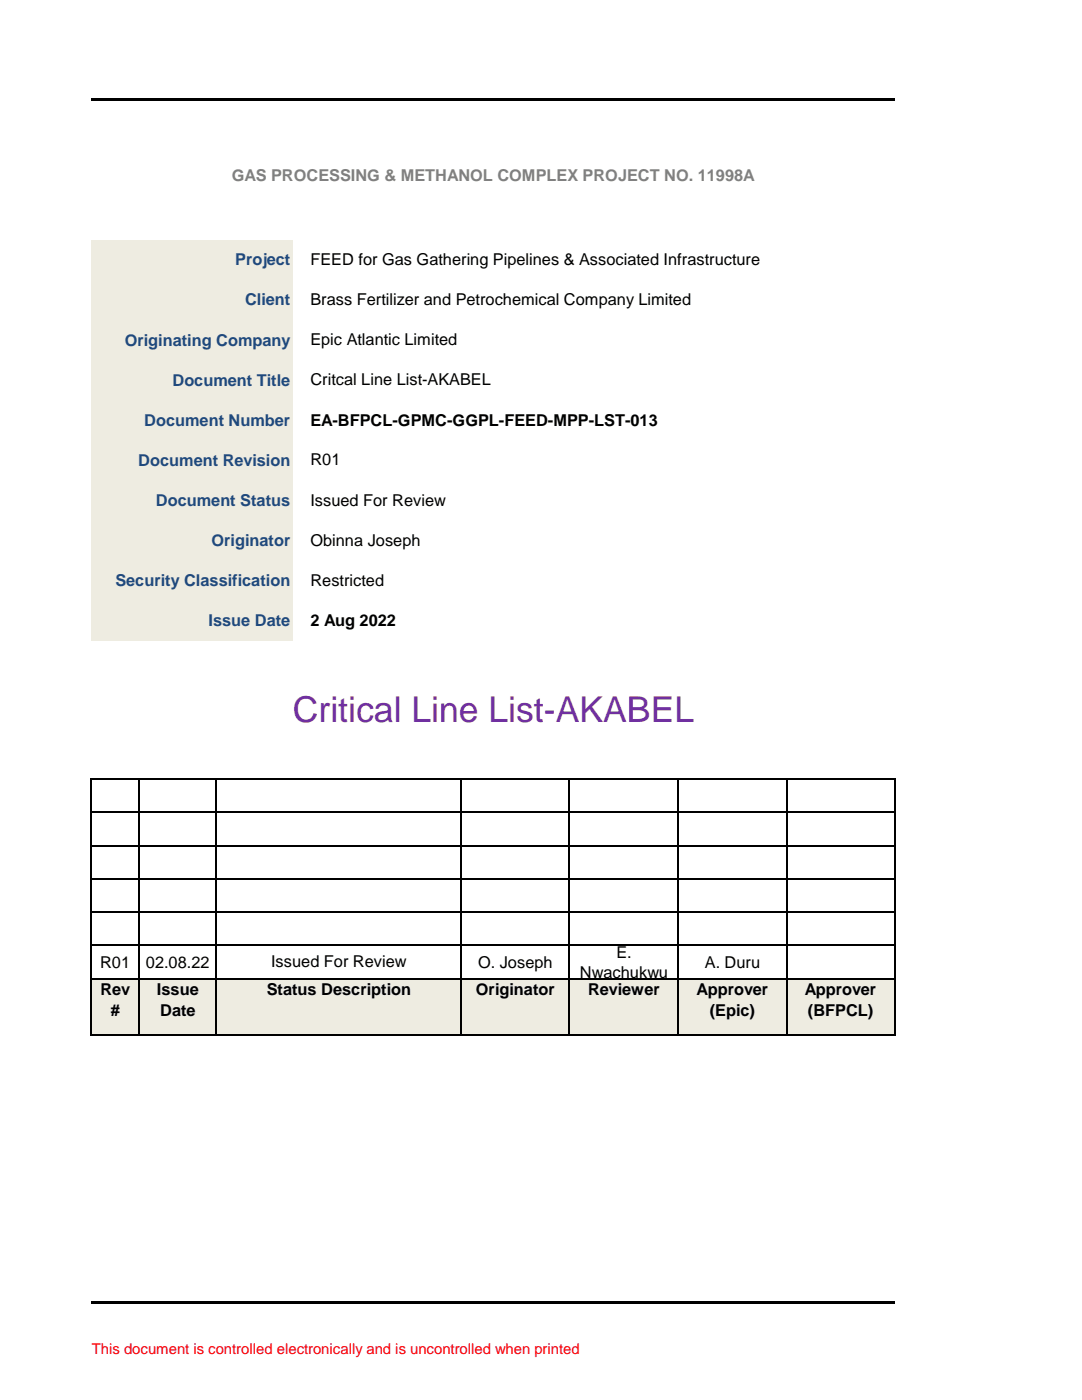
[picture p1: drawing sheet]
<svg xmlns="http://www.w3.org/2000/svg" width="216mm" height="279mm" viewBox="0 0 216 279" stroke-linecap="round" stroke-linejoin="round" font-family="sans-serif">
<defs><g id="words">
<text font-size="7.1" fill="#7030a0" x="58.4" y="144">Critical Line List-AKABEL</text>
<text font-size="3.3" fill="#808080" x="46.3" y="36">GAS PROCESSING &amp; METHANOL COMPLEX PROJECT NO. 11998A</text>
<g font-size="3.3" fill="#1f497d">
<text x="47" y="53">Project</text>
<text x="48.9" y="61">Client</text>
<text x="24.9" y="69">Originating Company</text>
<text x="34.4" y="77">Document Title</text>
<text x="28.8" y="85">Document Number</text>
<text x="27.6" y="93">Document Revision</text>
<text x="31.1" y="101">Document Status</text>
<text x="42.2" y="109">Originator</text>
<text x="23" y="117">Security Classification</text>
<text x="41.6" y="125">Issue Date</text>
</g>
<g font-size="3.3">
<text x="61.9" y="52.9">FEED for Gas Gathering Pipelines &amp; Associated Infrastructure</text>
<text x="61.9" y="60.9">Brass Fertilizer and Petrochemical Company Limited</text>
<text x="61.9" y="68.9">Epic Atlantic Limited</text>
<text x="61.9" y="76.9">Critcal Line List-AKABEL</text>
<text x="61.9" y="85">EA-BFPCL-GPMC-GGPL-FEED-MPP-LST-013</text>
<text x="61.9" y="92.9">R01</text>
<text x="61.9" y="100.9">Issued For Review</text>
<text x="61.9" y="108.9">Obinna Joseph</text>
<text x="61.9" y="116.9">Restricted</text>
<text x="61.9" y="125">2 Aug 2022</text>
<text x="123" y="191.2">E.</text>
<text x="20" y="193.1">R01</text>
<text x="29.1" y="193.1">02.08.22</text>
<text x="54.1" y="193">Issued For Review</text>
<text x="95.4" y="193.1">O. Joseph</text>
<text x="115.7" y="195.2">Nwachukwu</text>
<text x="140.7" y="193.1">A. Duru</text>
<text x="20" y="198.7">Rev</text>
<text x="22.1" y="202.8">#</text>
<text x="31.3" y="198.7">Issue</text>
<text x="32" y="202.8">Date</text>
<text x="53.2" y="198.7">Status Description</text>
<text x="95" y="198.7">Originator</text>
<text x="117.3" y="198.7">Reviewer</text>
<text x="139" y="198.7">Approver</text>
<text x="141.6" y="202.8">(Epic)</text>
<text x="160.6" y="198.7">Approver</text>
<text x="161.2" y="202.8">(BFPCL)</text>
</g>
<text font-size="3" fill="#f00" x="18.3" y="270.1">This document is controlled electronically and is uncontrolled when printed</text>
</g></defs>
<path d="M18.3 47.9h40.3v80h-40.3z" fill-rule="evenodd" fill="#eeece1"/>
<g fill="#fff">
<path d="M58.5 47.9h120v80h-120z" fill-rule="evenodd"/>
<path d="M18.3 127.9h160.2v67.5h-160.2z" fill-rule="evenodd"/>
</g>
<path d="M18.3 195.3h160.2v11.3h-160.2z" fill-rule="evenodd" fill="#eeece1"/>
<path d="M18.3 206.5h160.2v53.5h-160.2z" fill-rule="evenodd" fill="#fff"/>
<g fill="none" stroke="#000" stroke-width=".3">
<path d="M18.2 155.3v51.4M18.3 155.5h160.3M27.8 155.6v51.1M43.2 155.6v51.1M92.1 155.6v51.1M113.6 155.6v51.1M135.4 155.6v51.1M156.9 155.6v51.1M178.5 155.6v51.1M18.3 162.1h160.3M18.3 168.7h160.3M18.3 175.4h160.3"/>
<path d="M18.3 182h160.3M18.3 188.7h160.3M18.3 195.3h160.3M18.3 206.5h160.3"/>
</g>
<g fill="#000">
<path d="M18.2 19.5h160.3v.6h-160.3z" fill-rule="evenodd"/>
<path d="M18.2 259.7h160.3v.6h-160.3z" fill-rule="evenodd"/>
</g>
<use href="#words"/>
</svg>
